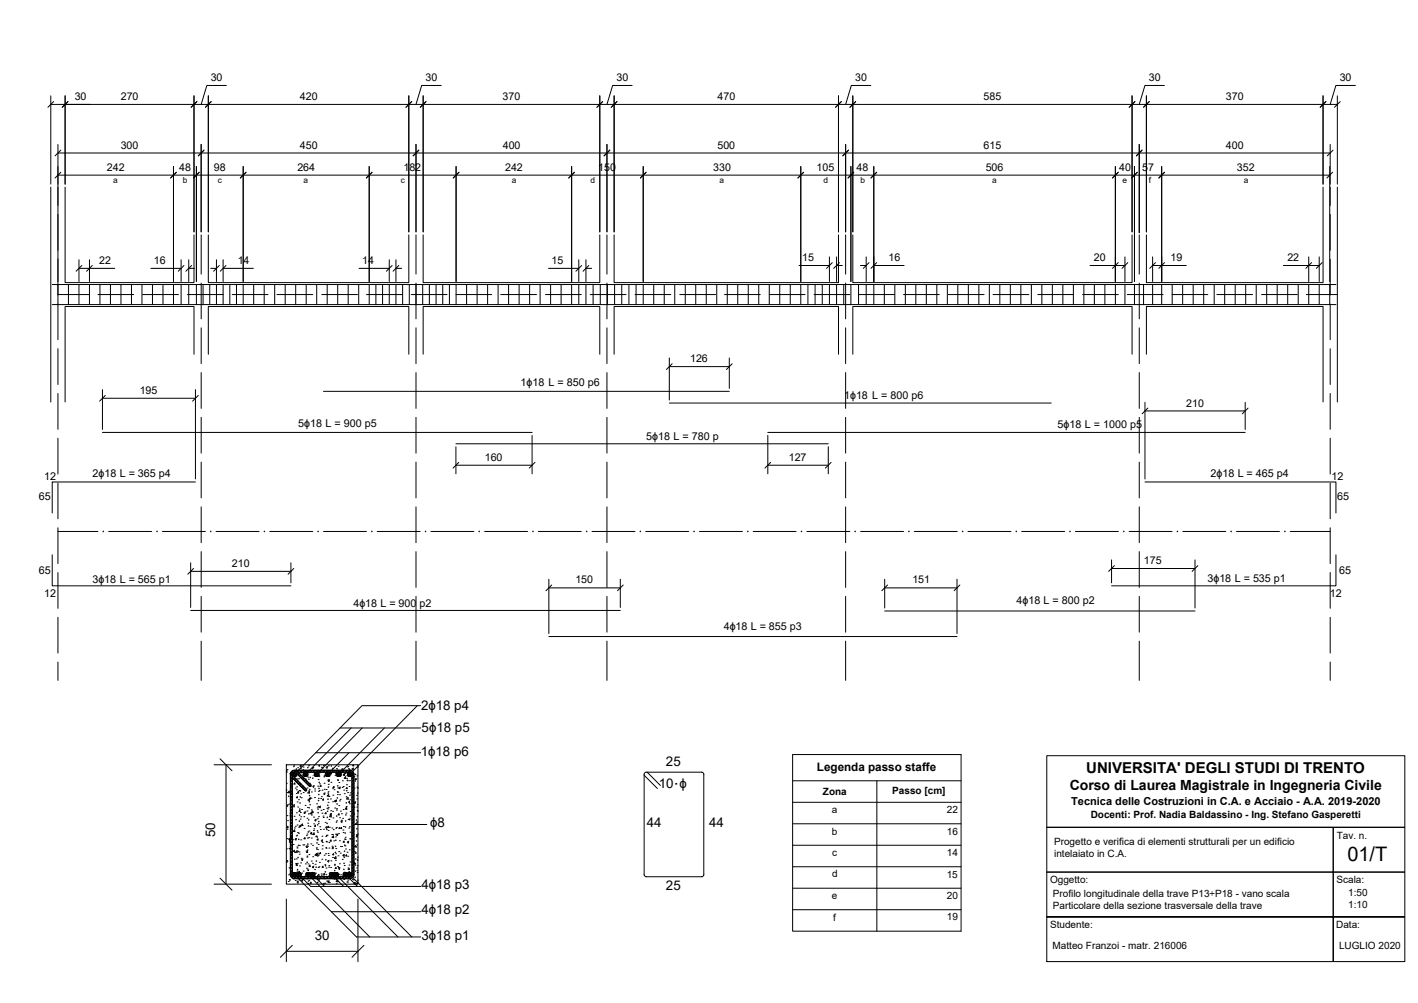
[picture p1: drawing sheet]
<svg xmlns="http://www.w3.org/2000/svg" width="594mm" height="420mm" viewBox="0 0 594 420" stroke-linecap="round" stroke-linejoin="round" font-family="sans-serif">
<defs><g id="words">
<text font-size="8.4" x="564.5" y="360.7">01/T</text>
<text font-size="7.2" x="282.2" y="330.9">·</text>
<text font-size="6.3" x="455.1" y="323.7">UNIVERSITA' DEGLI STUDI DI TRENTO</text>
<text font-size="5.9" x="448.1" y="330.9">Corso di Laurea Magistrale in Ingegneria Civile</text>
<g font-size="5.6">
<text x="176.4" y="297.6">2ɸ18 p4</text>
<text x="176.6" y="306.4">5ɸ18 p5</text>
<text x="176.3" y="316.8">1ɸ18 p6</text>
<text x="279" y="320.8">25</text>
<text x="276" y="330.3">10 ɸ</text>
<text x="180.2" y="346.4">ɸ8</text>
<text x="270.9" y="346.5">44</text>
<text x="297.1" y="346.5">44</text>
<text x="90.1" y="350.6" transform="rotate(-90 90.1 350.6)">50</text>
<text x="176.5" y="372.4">4ɸ18 p3</text>
<text x="279" y="372.6">25</text>
<text x="176.5" y="383">4ɸ18 p2</text>
<text x="131.9" y="393.9">30</text>
<text x="176.6" y="393.6">3ɸ18 p1</text>
</g>
<text font-size="4.9" x="342.3" y="322.8">Legenda passo staffe</text>
<text font-size="4.6" x="448.8" y="337.2">Tecnica delle Costruzioni in C.A. e Acciaio - A.A. 2019-2020</text>
<g font-size="4.5">
<text x="88.3" y="33.9">30</text>
<text x="178.3" y="33.9">30</text>
<text x="258.3" y="33.9">30</text>
<text x="358.3" y="33.9">30</text>
<text x="481.3" y="33.9">30</text>
<text x="561.3" y="33.9">30</text>
<text x="31.3" y="41.9">30</text>
<text x="50.6" y="41.9">270</text>
<text x="125.6" y="41.9">420</text>
<text x="210.6" y="41.9">370</text>
<text x="300.6" y="41.9">470</text>
<text x="412.1" y="41.9">585</text>
<text x="513.6" y="41.9">370</text>
<text x="50.6" y="62.2">300</text>
<text x="125.6" y="62.2">450</text>
<text x="210.6" y="62.2">400</text>
<text x="300.6" y="62.2">500</text>
<text x="412.1" y="62.2">615</text>
<text x="513.6" y="62.2">400</text>
<text x="44.8" y="71.6">242</text>
<text x="75.1" y="71.5">48</text>
<text x="89.6" y="71.5">98</text>
<text x="124.6" y="71.5">264</text>
<text x="169" y="71.5">182</text>
<text x="211.6" y="71.6">242</text>
<text x="250.6" y="71.5">150</text>
<text x="298.8" y="71.5">330</text>
<text x="342.1" y="71.5">105</text>
<text x="358.9" y="71.5">48</text>
<text x="413" y="71.5">506</text>
<text x="468.9" y="71.5">40</text>
<text x="478.5" y="71.5">57</text>
<text x="518.2" y="71.5">352</text>
<text x="41.5" y="110.6">22</text>
<text x="64.5" y="110.6">16</text>
<text x="99.6" y="110.6">14</text>
<text x="151.7" y="110.6">14</text>
<text x="231.1" y="110.6">15</text>
<text x="336.1" y="109.4">15</text>
<text x="372.2" y="109.4">16</text>
<text x="458.3" y="109.4">20</text>
<text x="490.4" y="109.4">19</text>
<text x="539.4" y="109.4">22</text>
<text x="289.1" y="151.7">126</text>
<text x="218.1" y="161.9">1ɸ18 L = 850 p6</text>
<text x="58.5" y="165">195</text>
<text x="353.6" y="167">1ɸ18 L = 800 p6</text>
<text x="497" y="170.3">210</text>
<text x="124.9" y="179.1">5ɸ18 L = 900 p5</text>
<text x="443.1" y="179.4">5ɸ18 L = 1000 p5</text>
<text x="270.7" y="184.2">5ɸ18 L = 780 p</text>
<text x="203.1" y="193">160</text>
<text x="330.5" y="193.1">127</text>
<text x="18.5" y="201.2">12</text>
<text x="38.8" y="199.9">2ɸ18 L = 365 p4</text>
<text x="507.1" y="199.9">2ɸ18 L = 465 p4</text>
<text x="557.8" y="201.2">12</text>
<text x="16.3" y="209.7">65</text>
<text x="560.2" y="209.7">65</text>
<text x="97.2" y="237.5">210</text>
<text x="479.3" y="236.3">175</text>
<text x="16.3" y="240.5">65</text>
<text x="38.7" y="244.1">3ɸ18 L = 565 p1</text>
<text x="241" y="244.4">150</text>
<text x="382.2" y="244.4">151</text>
<text x="505.9" y="243.7">3ɸ18 L = 535 p1</text>
<text x="561.1" y="240.5">65</text>
<text x="18.5" y="250.3">12</text>
<text x="557.2" y="250.3">12</text>
<text x="148" y="254.2">4ɸ18 L = 900 p2</text>
<text x="425.9" y="253">4ɸ18 L = 800 p2</text>
<text x="303.2" y="263.9">4ɸ18 L = 855 p3</text>
</g>
<g font-size="4.2">
<text x="344.8" y="333.1">Zona</text>
<text x="373.8" y="332.7">Passo [cm]</text>
<text x="348.6" y="340.6">a</text>
<text x="396.7" y="340.6">22</text>
<text x="457" y="342.8">Docenti: Prof. Nadia Baldassino - Ing. Stefano Gasperetti</text>
<text x="348.5" y="349.6">b</text>
<text x="396.7" y="349.6">16</text>
<text x="441.6" y="353.8">Progetto e verifica di elementi strutturali per un edificio</text>
<text x="560" y="351.3">Tav. n.</text>
<text x="348.6" y="358.6">c</text>
<text x="396.7" y="358.6">14</text>
<text x="441.7" y="358.9">intelaiato in C.A.</text>
<text x="348.6" y="367.6">d</text>
<text x="396.6" y="367.6">15</text>
<text x="439.9" y="370.1">Oggetto:</text>
<text x="559.9" y="370.1">Scala:</text>
<text x="348.6" y="376.6">e</text>
<text x="396.7" y="376.6">20</text>
<text x="441.1" y="375.6">Profilo longitudinale della trave P13÷P18 - vano scala</text>
<text x="564.8" y="375.3">1:50</text>
<text x="441.1" y="380.6">Particolare della sezione trasversale della trave</text>
<text x="564.8" y="380.3">1:10</text>
<text x="349" y="385.6">f</text>
<text x="396.7" y="385.6">19</text>
<text x="439.9" y="388.8">Studente:</text>
<text x="559.8" y="388.8">Data:</text>
<text x="441" y="397.4">Matteo Franzoi - matr. 216006</text>
<text x="561" y="397.4">LUGLIO 2020</text>
</g>
<g font-size="3.5">
<text x="47.4" y="76.6">a</text>
<text x="76.6" y="76.6">b</text>
<text x="91.3" y="76.6">c</text>
<text x="127.2" y="76.6">a</text>
<text x="167.9" y="76.6">c</text>
<text x="214.5" y="76.6">a</text>
<text x="247.4" y="76.6">d</text>
<text x="301.5" y="76.6">a</text>
<text x="345" y="76.6">d</text>
<text x="360.5" y="76.6">b</text>
<text x="415.6" y="76.6">a</text>
<text x="470.2" y="76.6">e</text>
<text x="481.3" y="76.6">f</text>
<text x="521.1" y="76.6">a</text>
</g>
</g></defs>
<!-- layer: cls -->
<g fill="none" stroke="#000" stroke-width=".42">
<path d="M21.3 78.4v90M27.3 78.4v40h54v-20M554.3 78.4v40h-74v-20M560.3 78.4v90M87.3 98.4v20h84v-20M177.3 98.4v20h74v-20M257.3 98.4v20h94v-20M357.3 98.4v20h117v-20M81.3 148.4v-20h-54v40M87.3 148.4v-20h84v20M177.3 148.4v-20h74v20M257.3 148.4v-20h94v20"/>
<path d="M357.3 148.4v-20h117v20M480.3 148.4v-20h74v40M120 320.4h30v50h-30z"/>
</g>
<!-- layer: proiezioni -->
<g fill="none" stroke="#000" stroke-width=".42">
<path d="M24.3 78.4v7.7M557.3 78.4v7.7M24.3 89.8v15M84.3 98.4v16.4M174.3 98.4v16.4M254.3 98.4v16.4M354.3 98.4v16.4M477.3 98.4v16.4M557.3 89.8v15M24.3 108.6v15M84.3 118.6v15M174.3 118.6v15"/>
<path d="M254.3 118.6v15M354.3 118.6v15M477.3 118.6v15M557.3 108.6v15M24.3 123.4h13M24.3 127.3v15M41 123.4h15M59.8 123.4h15M78.5 123.4h15M84.3 137.3v15M97.3 123.4h15M116 123.4h15"/>
<path d="M134.8 123.4h15M153.5 123.4h15M172.3 123.4h15M174.3 137.3v15M191 123.4h15M209.8 123.4h15M228.5 123.4h15M247.3 123.4h15M254.3 137.3v15M266 123.4h15M284.8 123.4h15M303.5 123.4h15"/>
<path d="M322.3 123.4h15M341 123.4h15M354.3 137.3v15M359.8 123.4h15M378.5 123.4h15M397.3 123.4h15M416 123.4h15M434.8 123.4h15M453.5 123.4h15M472.3 123.4h15M477.3 137.3v15M491 123.4h15"/>
<path d="M509.8 123.4h15M528.5 123.4h15M547.3 123.4h13M557.3 127.3v15M24.3 146.1v15M84.3 156.1v15M174.3 156.1v15M254.3 156.1v15M354.3 156.1v15M477.3 156.1v15M557.3 146.1v15M24.3 164.8v15"/>
<path d="M84.3 174.8v15M174.3 174.8v15M254.3 174.8v15M354.3 174.8v15M477.3 174.8v15M557.3 164.8v15M24.3 183.6v15M84.3 193.6v15M174.3 193.6v15M254.3 193.6v15M354.3 193.6v15M477.3 193.6v15"/>
<path d="M557.3 183.6v15M24.3 202.3v15M84.3 212.3v15M174.3 212.3v15M254.3 212.3v15M354.3 212.3v15M477.3 212.3v15M557.3 202.3v15M24.3 221.1v15M24.3 239.8v15M24.3 222.6h16.7M45.5 222.6h18"/>
<path d="M68 222.6h18M84.3 231.1v15M90.5 222.6h18M113 222.6h18M135.5 222.6h18M158 222.6h18M174.3 231.1v15M180.5 222.6h18M203 222.6h18M225.5 222.6h18M248 222.6h18M254.3 231.1v15"/>
<path d="M270.5 222.6h18M293 222.6h18M315.5 222.6h18M338 222.6h18M354.3 231.1v15M360.5 222.6h18M383 222.6h18M405.5 222.6h18M428 222.6h18M450.5 222.6h18M473 222.6h18M477.3 231.1v15"/>
<path d="M495.5 222.6h18M518 222.6h18M540.5 222.6h16.8M557.3 221.1v15M557.3 239.8v15M24.3 258.6v15M84.3 249.8v15M174.3 249.8v15M254.3 249.8v15M354.3 249.8v15M477.3 249.8v15M557.3 258.6v15"/>
<path d="M24.3 277.3v7.7M84.3 268.6v16.4M174.3 268.6v16.4M254.3 268.6v16.4M354.3 268.6v16.4M477.3 268.6v16.4M557.3 277.3v7.7"/>
</g>
<g fill="#000" stroke="#000" stroke-width=".42">
<circle cx="43.3" cy="222.6" r=".12"/>
<circle cx="65.8" cy="222.6" r=".12"/>
<circle cx="88.3" cy="222.6" r=".12"/>
<circle cx="110.8" cy="222.6" r=".12"/>
<circle cx="133.3" cy="222.6" r=".12"/>
<circle cx="155.8" cy="222.6" r=".12"/>
<circle cx="178.3" cy="222.6" r=".12"/>
<circle cx="200.8" cy="222.6" r=".12"/>
<circle cx="223.3" cy="222.6" r=".12"/>
<circle cx="245.8" cy="222.6" r=".12"/>
<circle cx="268.3" cy="222.6" r=".12"/>
<circle cx="290.8" cy="222.6" r=".12"/>
<circle cx="313.3" cy="222.6" r=".12"/>
<circle cx="335.8" cy="222.6" r=".12"/>
<circle cx="358.3" cy="222.6" r=".12"/>
<circle cx="380.8" cy="222.6" r=".12"/>
<circle cx="403.3" cy="222.6" r=".12"/>
<circle cx="425.8" cy="222.6" r=".12"/>
<circle cx="448.3" cy="222.6" r=".12"/>
<circle cx="470.8" cy="222.6" r=".12"/>
<circle cx="493.3" cy="222.6" r=".12"/>
<circle cx="515.8" cy="222.6" r=".12"/>
<circle cx="538.3" cy="222.6" r=".12"/>
</g>
<!-- layer: armatura flessione -->
<g fill="none" stroke="#000" stroke-width=".42">
<path d="M21.9 119.2h537.8M21.9 127.6h537.8M135.5 163.9h170M280.4 168.8h160M42.9 181.1h180M191 185.9h156M321.7 181.1h200M81.9 201.9h-60v13M479.7 201.9h80v13M21.9 232.4v13h100M559.7 232.4v13h-94M79.9 255.7h180"/>
<path d="M370.6 255.9h130.1M229.9 266.6h171"/>
<circle cx="123.4" cy="324.4" r=".9"/>
<circle cx="128" cy="324.4" r=".9"/>
<circle cx="132.6" cy="324.4" r=".9"/>
<circle cx="137.3" cy="324.4" r=".9"/>
<circle cx="141.9" cy="324.4" r=".9"/>
<circle cx="146.6" cy="324.4" r=".9"/>
<circle cx="123.4" cy="366.4" r=".9"/>
<circle cx="125.2" cy="366.4" r=".9"/>
<circle cx="129.2" cy="366.4" r=".9"/>
<circle cx="131" cy="366.4" r=".9"/>
<circle cx="139" cy="366.4" r=".9"/>
<circle cx="140.8" cy="366.4" r=".9"/>
<circle cx="144.8" cy="366.4" r=".9"/>
<circle cx="146.6" cy="366.4" r=".9"/>
</g>
<!-- layer: quote -->
<g fill="none" stroke="#000" stroke-width=".42">
<path d="M94.8 35.8h-8.1l-2.4 7.9M184.8 35.8h-8.1l-2.4 7.9M264.8 35.8h-8.1l-2.4 7.9M364.8 35.8h-8.1l-2.4 7.9M487.8 35.8h-8.1l-2.4 7.9M567.8 35.8h-8.1l-2.4 7.9M21.3 43.7h16.6M21.3 40.1v37M22.5 42.5l-2.4 2.4M27.3 40.1v37M27.3 43.7h533M28.5 42.5l-2.4 2.4"/>
<path d="M81.3 40.1v57M82.5 42.5l-2.4 2.4M87.3 40.1v57M88.5 42.5l-2.4 2.4M171.3 40.1v57M172.5 42.5l-2.4 2.4M177.3 40.1v57M178.5 42.5l-2.4 2.4M251.3 40.1v57M252.5 42.5l-2.4 2.4M257.3 40.1v57M258.5 42.5l-2.4 2.4"/>
<path d="M351.3 40.1v57M352.5 42.5l-2.4 2.4M357.3 40.1v57M358.5 42.5l-2.4 2.4M474.3 40.1v57M475.5 42.5l-2.4 2.4M480.3 40.1v57M481.5 42.5l-2.4 2.4M554.3 40.1v37M555.5 42.5l-2.4 2.4M560.3 40.1v37M561.5 42.5l-2.4 2.4"/>
<path d="M24.3 60.5v16.6M24.3 64.1h533M25.5 62.9l-2.4 2.4M84.3 60.5v36.6M85.5 62.9l-2.4 2.4M174.3 60.5v36.6M175.5 62.9l-2.4 2.4M254.3 60.5v36.6M255.5 62.9l-2.4 2.4M354.3 60.5v36.6M355.5 62.9l-2.4 2.4M477.3 60.5v37"/>
<path d="M478.5 62.9l-2.4 2.4M557.3 60.5v16.6M558.5 62.9l-2.4 2.4M280.4 150v17.6M280.4 153.6h25.1M281.6 152.4l-2.4 2.4M305.5 150v12.7M306.7 152.4l-2.4 2.4M42.9 163.2v16.7M42.9 166.8h39M44.1 165.6l-2.4 2.4M81.9 163.2v37.4"/>
<path d="M83.1 165.6l-2.4 2.4M479.7 168.6v32M479.7 172.1h42M480.9 171l-2.4 2.3M521.7 168.6v11.3M522.9 171l-2.4 2.3M191 194.9h31.9M191 187.2v11.3M192.2 193.7l-2.4 2.4M222.9 182.4v16.1M224.1 193.7l-2.4 2.4M321.7 182.4v16.1"/>
<path d="M321.7 194.9h25.3M322.9 193.7l-2.4 2.4M347 187.2v11.3M348.2 193.7l-2.4 2.4M79.9 235.7v18.8M79.9 239.3h42M81.1 238.1l-2.4 2.4M121.9 235.7v8.5M123.1 238.1l-2.4 2.4M465.7 234.5v9.7M465.7 238.1h35M466.9 237l-2.4 2.3"/>
<path d="M500.7 234.5v20.2M501.8 237l-2.4 2.3M229.9 246.3h30M229.9 242.7v22.7M231.1 245.1l-2.4 2.4M259.9 242.7v11.8M261.1 245.1l-2.4 2.4M370.6 242.7v12M370.6 246.3h30.3M371.8 245.1l-2.4 2.4M400.9 242.7v22.7M402.1 245.1l-2.4 2.4"/>
<path d="M92.2 317.9l5 5M89.7 320.4h24M94.7 320.4v50M89.7 370.4h24M92.2 367.9l5 5M120 376.6v26.2M150 376.6v26.2M120 398.5h30M122.5 396l-5 5M152.5 396l-5 5"/>
</g>
<!-- layer: armatura taglio -->
<g fill="none" stroke="#000" stroke-width=".42">
<path d="M24.3 119.2v8.4M28.7 119.2v8.4M33.1 119.2v8.4M37.5 119.2v8.4M41.9 119.2v8.4M46.3 119.2v8.4M50.7 119.2v8.4M55.1 119.2v8.4M59.5 119.2v8.4M63.9 119.2v8.4M68.3 119.2v8.4M72.7 119.2v8.4"/>
<path d="M75.9 119.2v8.4M79.1 119.2v8.4M82.3 119.2v8.4M85.1 119.2v8.4M87.9 119.2v8.4M90.7 119.2v8.4M93.5 119.2v8.4M96.3 119.2v8.4M99.1 119.2v8.4M101.9 119.2v8.4M106.3 119.2v8.4M110.7 119.2v8.4"/>
<path d="M115.1 119.2v8.4M119.5 119.2v8.4M123.9 119.2v8.4M128.3 119.2v8.4M132.7 119.2v8.4M137.1 119.2v8.4M141.5 119.2v8.4M145.9 119.2v8.4M150.3 119.2v8.4M154.7 119.2v8.4M157.5 119.2v8.4M160.3 119.2v8.4"/>
<path d="M163.1 119.2v8.4M165.9 119.2v8.4M168.7 119.2v8.4M171.5 119.2v8.4M174.3 119.2v8.4M177.1 119.2v8.4M179.9 119.2v8.4M182.7 119.2v8.4M185.5 119.2v8.4M188.3 119.2v8.4M191.1 119.2v8.4M195.5 119.2v8.4"/>
<path d="M199.9 119.2v8.4M204.3 119.2v8.4M208.7 119.2v8.4M213.1 119.2v8.4M217.5 119.2v8.4M221.9 119.2v8.4M226.3 119.2v8.4M230.7 119.2v8.4M235.1 119.2v8.4M239.5 119.2v8.4M242.5 119.2v8.4M245.5 119.2v8.4"/>
<path d="M248.5 119.2v8.4M251.5 119.2v8.4M254.5 119.2v8.4M257.5 119.2v8.4M260.5 119.2v8.4M263.5 119.2v8.4M266.5 119.2v8.4M269.5 119.2v8.4M273.9 119.2v8.4M278.3 119.2v8.4M282.7 119.2v8.4M287.1 119.2v8.4"/>
<path d="M291.5 119.2v8.4M295.9 119.2v8.4M300.3 119.2v8.4M304.7 119.2v8.4M309.1 119.2v8.4M313.5 119.2v8.4M317.9 119.2v8.4M322.3 119.2v8.4M326.7 119.2v8.4M331.1 119.2v8.4M335.5 119.2v8.4M338.5 119.2v8.4"/>
<path d="M341.5 119.2v8.4M344.5 119.2v8.4M347.5 119.2v8.4M350.5 119.2v8.4M353.5 119.2v8.4M356.5 119.2v8.4M359.7 119.2v8.4M362.9 119.2v8.4M366.1 119.2v8.4M370.5 119.2v8.4M374.9 119.2v8.4M379.3 119.2v8.4"/>
<path d="M383.7 119.2v8.4M388.1 119.2v8.4M392.5 119.2v8.4M396.9 119.2v8.4M401.3 119.2v8.4M405.7 119.2v8.4M410.1 119.2v8.4M414.5 119.2v8.4M418.9 119.2v8.4M423.3 119.2v8.4M427.7 119.2v8.4M432.1 119.2v8.4"/>
<path d="M436.5 119.2v8.4M440.9 119.2v8.4M445.3 119.2v8.4M449.7 119.2v8.4M454.1 119.2v8.4M458.5 119.2v8.4M462.9 119.2v8.4M467.3 119.2v8.4M471.3 119.2v8.4M475.3 119.2v8.4M479.1 119.2v8.4M482.9 119.2v8.4"/>
<path d="M486.7 119.2v8.4M491.1 119.2v8.4M495.5 119.2v8.4M499.9 119.2v8.4M504.3 119.2v8.4M508.7 119.2v8.4M513.1 119.2v8.4M517.5 119.2v8.4M521.9 119.2v8.4M526.3 119.2v8.4M530.7 119.2v8.4M535.1 119.2v8.4"/>
<path d="M539.5 119.2v8.4M543.9 119.2v8.4M548.3 119.2v8.4M552.7 119.2v8.4M557.1 119.2v8.4M122.2 323.2l1.2-.5h23.2l.8 .2 .6 .6 .3 .9v42l-.3 .8-.6 .6-.8 .3h-23.2l-.9-.3-.6-.6-.2-.8v-42zM122.5 324.7l5.9 6v.5h-.6l-5.3-5.3zM122.5 324.7l5.9 6M122.7 323.7l.7-.2h23.2l.8 .5 .1 42.4-.6 .8-23.5 .1-.9-.6v-42.3zM123.7 323.5h1.2l5.3 5.3v.6h-.5zM124.9 323.5l5.3 5.3M269.9 324.7l5.5 5.6"/>
<path d="M270.1 323.7l.7-.2h23.2l.8 .5 .1 42.4-.6 .8-23.5 .1-.9-.6v-42.3zM271.1 323.5l5.6 5.5"/>
</g>
<!-- layer: quote staffe -->
<g fill="none" stroke="#000" stroke-width=".42">
<path d="M24.3 69.8v48.1M24.3 73.4h532.8M25.5 72.2l-2.4 2.4M72.7 69.8v48.1M73.9 72.2l-2.4 2.4M82.3 69.8v48.1M83.5 72.2l-2.4 2.4M101.9 69.8v48.1M103.1 72.2l-2.4 2.4M154.7 69.8v48.1M155.9 72.2l-2.4 2.4M191.1 69.8v48.1"/>
<path d="M192.3 72.2l-2.4 2.4M239.5 69.8v48.1M240.7 72.2l-2.4 2.4M269.5 69.8v48.1M270.7 72.2l-2.4 2.4M335.5 69.8v48.1M336.7 72.2l-2.4 2.4M356.5 69.8v48.1M357.7 72.2l-2.4 2.4M366.1 69.8v48.1M367.3 72.2l-2.4 2.4M467.3 69.8v48.1"/>
<path d="M468.5 72.2l-2.4 2.4M475.3 69.8v48.1M476.5 72.2l-2.4 2.4M486.7 69.8v48.1M487.9 72.2l-2.4 2.4M557.1 69.8v48.1M558.3 72.2l-2.4 2.4M33.1 112.4h15M33.1 108.8v9.1M34.3 111.2l-2.4 2.4M37.5 108.8v9.1M38.7 111.2l-2.4 2.4"/>
<path d="M63.2 112.4h12.7M75.9 108.8v9.1M77.1 111.2l-2.4 2.4M79.1 108.8v9.1M79.1 112.4h2.4M80.3 111.2l-2.4 2.4M88.3 112.4h2.4M90.7 108.8v9.1M91.9 111.2l-2.4 2.4M93.5 112.4h12.6M93.5 108.8v9.1M94.7 111.2l-2.4 2.4"/>
<path d="M150.4 112.4h12.7M163.1 108.8v9.1M164.3 111.2l-2.4 2.4M165.9 112.4h2.4M165.9 108.8v9.1M167.1 111.2l-2.4 2.4M229.8 112.4h12.7M242.5 108.8v9.1M243.7 111.2l-2.4 2.4M245.5 112.4h2.4M245.5 108.8v9.1M246.7 111.2l-2.4 2.4"/>
<path d="M334.8 111.2h12.7M347.5 107.6v10.3M348.7 110l-2.4 2.4M350.5 107.6v10.3M350.5 111.2h2.4M351.7 110l-2.4 2.4M360.5 111.2h2.4M362.9 107.6v10.3M364.1 110l-2.4 2.4M366.1 111.2h12.7M367.3 110l-2.4 2.4M456.7 111.2h14.6"/>
<path d="M468.5 110l-2.4 2.4M471.3 107.6v10.3M472.5 110l-2.4 2.4M482.9 111.2h14.1M482.9 107.6v10.3M484.1 110l-2.4 2.4M487.9 110l-2.4 2.4M537.7 111.2h15M548.3 107.6v10.3M549.5 110l-2.4 2.4M552.7 107.6v10.3M553.9 110l-2.4 2.4"/>
</g>
<!-- layer: retini -->
<g fill="none" stroke="#000" stroke-width=".42">
<path d="M120 322.9l.1-.2 .1 .7h-.2M120.2 332h.1M120.3 322.4h.1M120.6 337.3l-.1 .5-.4-.3M120.7 337.1l-.5 .2M120.9 331.9h.1M121 336.9h.1M121.2 331.4v.7l-.6-.1zM121.5 324.1h.2M122.1 335.4h.1M122.1 334h.1M122.2 323.2l1.2-.5h23.2l.8 .2 .6 .6 .3 .9v42l-.3 .8-.6 .6-.8 .3h-23.2l-.9-.3-.6-.6-.2-.8v-42z"/>
<path d="M122.2 332.6h.1M122.3 338.9h.1M122.4 323.5l-.2 .1M122.4 339l.1 .7-.7-.1zM122.5 324.4v42.3l.9 .6h23.2M122.5 326.6l-.8 .8M122.5 330.7l-.8 .8M122.5 334.7l-.8 .8M122.5 336.1l-.8 .8M122.5 327.1l-.8 .8M122.5 328.4l-.8 .8M122.5 329.8l-.8 .8"/>
<path d="M122.5 331.1l-.8 .8M122.5 332.5l-.8 .8M122.5 333.8l-.8 .8M122.5 328l-.8 .8M122.5 329.3l-.8 .8M122.5 332l-.8 .8M122.5 333.4l-.8 .8M122.5 337.4l-.8 .8M122.5 338.8l-.8 .8M122.5 324.4l-.8 .8M122.5 335.2l-.8 .8M122.5 336.5l-.8 .8"/>
<path d="M122.5 337.9l-.8 .8M122.5 339.2l-.8 .8M122.7 322.8l-1.2 1.3M122.7 325l-1 1.1M122.9 321.2h.1M123 325.2l-1.3 1.3M123 338h.1M123.3 337.3l-.2 .5-.3-.3M123.4 323.5h23.2l.8 .5 .1 42.4-.3 .6-.6 .3M123.4 323.5l-.7 .2-.2 .7M123.4 337.1l-.5 .2M123.4 325.7l-.6 .6"/>
<path d="M123.5 328l.1 .5-.5-.1zM123.6 325.9l-.5 .6M123.7 330.1h.1M123.7 322.7l-2 2M124.1 326.4l-.6 .5M124.1 332.4h.1M124.2 330.8h.1M124.2 322.7l-.8 .8M124.2 329.6h.1M124.3 326.6l-.6 .6M124.5 335.9h.1M124.5 326.3h.1"/>
<path d="M124.6 333.7v.5l-.4-.1zM124.6 332l.4 .2M124.7 321.6h.1M124.7 338.1h.1M124.8 327l-.6 .6M125 327.3l-.6 .5M125 335h.1M125.1 322.7l-1.1 1.1M125.1 326.2h.1M125.2 331.8l-.2 .4M125.3 323.9l-.6 .5M125.3 331.5l-.6 .2"/>
<path d="M125.3 331.2h.1M125.4 327.7l-.5 .6M125.5 324.1l-.6 .5M125.5 322.7l-1.3 1.3M125.6 339.4l.1 .5h-.4zM125.7 327.9l-.6 .6M125.9 324.5l-.5 .6M126 332.5h.1M126.1 328.4l-.6 .6M126.1 324.8l-.5 .5M126.2 320.7l-.2 .5-.3-.3M126.2 334.2h.1"/>
<path d="M126.3 320.5l-.5 .2M126.3 328.6l-.5 .6M126.3 339.1h.1M126.4 322.7l-.8 .8M126.6 325.2l-.6 .6M126.8 329.1l-.6 .5M126.8 325.4l-.5 .6M126.9 322.7l-.8 .8M127 321.3h.1M127 329.3l-.6 .6M127 326.3h.1M127 332h.1"/>
<path d="M127.1 326l-.3 .1M127.3 325.9l-.6 .5M127.5 329.7l-.6 .6M127.5 326.1l-.6 .6M127.7 330l-.6 .5M127.7 330.3h.1M127.8 322.7l-.8 .8M127.8 337.4h.1M127.9 323.5l.7 .1M127.9 326.5l-.5 .6M128.1 330.4l-.5 .6M128.2 326.8l-.6 .5"/>
<path d="M128.2 322.7l-.8 .8M128.4 330.6l-.6 .6M128.6 339.7h.1M128.6 327.2l-.5 .6M128.6 323.5v.1M128.6 330.1h.1M128.8 338.2h.1M128.8 327.4l-.5 .6M128.9 335.2h.1M128.9 325.5h.1M129.1 322.7l-.8 .8M129.2 320.9h.1"/>
<path d="M129.2 326.4h.1M129.3 327.9l-.6 .6M129.3 331.3h.1M129.5 320.5h.1M129.5 328.1l-.5 .6M129.5 331.5l.1 .8-.6-.2zM129.6 322.7l-.8 .8M129.7 334.8l-.2 .5-.3-.3M129.7 337.1h.1M129.8 334.6l-.5 .2M129.8 334.4h.1M130 328.6l-.6 .5"/>
<path d="M130 334.2l.1 .5-.4-.1zM130.2 328.8l-.6 .6M130.3 334.3h.1M130.4 339.3h.1M130.5 331.8h.1M130.5 322.7l-.8 .8M130.6 339.7h.1M130.9 322.7l-.8 .8M131.1 321.5h.1M131.1 339.9l-.4 .5h.5l-.1-.5M131.6 329.3l-.2 .5-.4-.3M131.7 329.1l-.6 .2"/>
<path d="M131.7 334.1h.1M131.8 330.5h.1M131.8 322.7l-.8 .8M131.8 331.4h.1M132.3 322.7l-.8 .8M132.3 323.6h.1M132.6 336.7h.1M132.9 338.4h.1M133.1 339h.1M133.1 329.3h.1M133.1 323.5l-.1 .1 .5 .1-.1-.2M133.2 322.7l-.8 .8"/>
<path d="M133.3 326.6h.1M133.4 334.4h.1M133.4 324.8h.1M133.4 331.5h.1M133.4 323.8l-.1 .4-.4-.2M133.5 320.6h.1M133.5 323.5l-.5 .2M133.6 322.7l-.8 .8M133.7 331.1h.1M133.8 328.4h.1M134.3 337.9l-.2 .5-.4-.3M134.4 334.5h.1"/>
<path d="M134.4 337.7l-.6 .2M134.4 328.9l-.3 .5h.4l-.1-.5M134.5 339.4h.1M134.5 322.7l-.8 .8M134.6 333.7h.1M134.9 331h.1M135 322.7l-.8 .8M135.1 321.7h.1M135.4 339.1h.1M135.5 334.7l-.4 .4 .5 .1-.1-.5M135.8 328.1h.1M135.9 330.6h.1"/>
<path d="M135.9 322.7l-.8 .8M136.1 324.7l.6-.6 .1 .7M136.1 324.7l.7 .2M136.1 332.4l-.2 .4-.3-.2M136.2 332.1l-.5 .2M136.3 322.7l-.8 .8M136.4 323.7h.1M136.6 330.7h.1M136.9 338.6h.1M137.2 321.4l-.2 .4-.4-.2M137.2 322.7l-.8 .8M137.3 321.1l-.6 .2"/>
<path d="M137.3 326.7h.1M137.3 338.9h.1M137.4 336.1h.1M137.5 331.7h.1M137.5 338.2h.1M137.5 328.6h.1M137.6 320.8h.1M137.7 322.7l-.8 .8M137.7 332.8l-.6 .6 .7 .1-.1-.7M137.8 333.7h.1M137.8 324h.1M138 326.9l-.2 .4-.4-.2"/>
<path d="M138.1 326.6l-.6 .2M138.4 334.7h.1M138.5 339.6h.1M138.6 322.7l-.8 .8M138.6 327.7h.1M138.8 323.7l-.3 .4 .4 .1-.1-.5M139 322.7l-.8 .8M139.2 321.8h.1M139.3 339.9h.1M139.3 330.2h.1M139.3 335.9h.1M139.4 333.1h.1"/>
<path d="M139.9 329.4l-.4 .5h.5l-.1-.5M139.9 322.7l-.8 .8M139.9 330.8h.1M140.1 335.7l.4 .2M140.2 338.5h.1M140.4 322.7l-.8 .8M140.5 323.9h.1M140.7 335.4l-.2 .5M140.8 335.2l-.6 .2M141 322h.1M141 338.8h.1M141 335.6v-.5l-.4 .5h.4"/>
<path d="M141.3 322.7l-.8 .8M141.3 332.9h.1M141.4 326.9h.1M141.5 330.1h.1M141.5 331.8h.1M141.7 321h.1M141.7 322.7l-.8 .8M141.9 337.4h.1M142 327.8h.1M142.2 335.5h.1M142.3 332.9h.1M142.5 334.9h.1"/>
<path d="M142.5 329.9l-.1 .5-.4-.3M142.6 339.8h.1M142.6 322.7l-.8 .8M142.6 329.7l-.5 .2M143.1 322.7l-.9 .8M143.3 322h.1M143.4 329.9h.1M143.5 327.1h.1M143.8 339.1h.1M143.8 329.5h.1M144 322.7l-.9 .8M144 331h.1"/>
<path d="M144.2 326l.7 .1M144.2 332.5h.1M144.4 324.6l-.1-.4-.4 .4h.5M144.4 324.4l-.2 .5-.4-.3M144.4 322.7l-.8 .8M144.5 324.2l-.6 .2M144.5 324.1h.1M144.7 338.7l.4 .3M144.8 325.4l-.6 .6M144.8 325.4l.1 .7M145 337.9h.1M145.1 338.9h.1"/>
<path d="M145.2 334.7l.6-.6 .1 .7M145.2 338.5l-.1 .5M145.2 334.7l.7 .1M145.3 322.7l-.8 .8M145.3 338.3l-.5 .2M145.4 326.8h.1M145.4 329.9l.1 .5-.5-.1zM145.4 321.2h.1M145.5 324.1h.1M145.5 327.1h.1M145.6 332h.1M145.7 321.2h.1"/>
<path d="M145.8 322.7l-.9 .8M146.1 336.1l.3-.5 .1 .5h-.4M146.2 329.5h.1M146.4 336.7h.1M146.4 327h.1M146.5 333.2l.2 .1M146.6 335h.1M146.6 322.7l-.8 .8M146.7 339.9h.1M146.7 332.1h.1M146.7 332.9l-.1 .1M147 322.7l-.7 .8"/>
<path d="M147.3 322.2h.1M147.6 322.2l.3 .2M147.6 323l-.5 .6M147.8 323.3l-.5 .5M148.1 320.4l.1 .4h-.4zM148.1 322l-.1 .4M148.2 323.8l-.7 .7M148.2 321.7l-.5 .2M148.3 325.1l-.8 .8M148.3 326.4l-.8 .8M148.3 327.8l-.8 .8M148.3 329.1l-.8 .8"/>
<path d="M148.3 330.5l-.8 .8M148.3 331.8l-.8 .8M148.3 333.2l-.8 .8M148.3 334.5l-.8 .8M148.3 335.9l-.8 .8M148.3 337.2l-.8 .8M148.3 338.6l-.8 .8M148.3 339.9l-.8 .8M148.3 324.2l-.8 .8M148.3 325.5l-.8 .8M148.3 326.9l-.8 .8M148.3 328.2l-.8 .8"/>
<path d="M148.3 329.6l-.8 .8M148.3 330.9l-.8 .8M148.3 332.3l-.8 .8M148.3 333.6l-.8 .8M148.3 335l-.8 .8M148.3 336.3l-.8 .8M148.3 337.7l-.8 .8M148.3 339l-.8 .8M148.3 325.2h.1M148.4 330.1h.1M148.4 336.3l.4 .2M148.9 336.1l-.1 .4"/>
<path d="M149 335.8l-.5 .2M149.2 326.1l.1 .4h-.5zM149.3 333.1h.1M149.5 338.1h.1M149.5 334.7h.1M149.5 325h.1M149.8 339.8h.1M149.8 321.3h.1M149.8 330.1h.1M149.8 320.5h.1M150 332.1v.2M120 355.6h.1"/>
<path d="M120.2 351.3h.1M120.2 341.7h.1M120.5 343.8h.1M120.6 346.1l.1 .5h-.5zM121.3 352.3h.4M121.5 351.4l-.2 .5-.4-.3M121.5 351.7h.1M121.6 351.2l-.6 .2M121.7 351.9h.1M121.7 351.9l-.4 .4M121.7 340.6v.1M121.7 349.1h.1"/>
<path d="M121.7 345.8h.1M121.8 346.4h.1M121.9 356.9l.5-.2-.7 .8M122.3 350.4l.1 .5h-.5zM122.3 356.9l-.2 .5-.4-.3M122.5 340.1l-.8 .8M122.5 341.5l-.8 .8M122.5 342.8l-.8 .8M122.5 344.2l-.8 .8M122.5 345.5l-.8 .8M122.5 346.9l-.8 .8M122.5 348.2l-.8 .8"/>
<path d="M122.5 349.5l-.8 .9M122.5 350.9l-.8 .8M122.5 352.2l-.8 .8M122.5 353.6l-.8 .8M122.5 354.9l-.8 .8M122.5 356.3l-.8 .8M122.5 357.6l-.8 .8M122.5 359l-.8 .8M122.5 340.6l-.8 .8M122.5 341.9l-.8 .8M122.5 343.3l-.8 .8M122.5 344.6l-.8 .8"/>
<path d="M122.5 346l-.8 .8M122.5 347.3l-.8 .8M122.5 348.6l-.8 .9M122.5 350l-.8 .8M122.5 351.3l-.8 .8M122.5 352.7l-.8 .8M122.5 354l-.8 .8M122.5 355.4l-.8 .8M122.5 358.1l-.8 .8M122.5 359.4l-.8 .8M122.6 351.8h.1M122.8 353.8h.1"/>
<path d="M123.2 341.9h.1M123.3 359.9h.1M123.3 356.2l-.3 .4h.4l-.1-.4M123.3 346.9h.1M123.4 357.1h.1M123.4 347.6l-.6 .7 .7 .1v-.8M123.7 346.1h.1M123.8 343.4h.1M123.9 356.9l.5-.6 .1 .7h-.6M124.1 359.8h.1M124.1 350.1h.1M124.1 351.4l-.1 .5-.4-.3"/>
<path d="M124.2 340.5h.1M124.2 351.2l-.5 .2M124.3 349.9h.1M124.4 354.8h.1M124.4 355.3h.1M124.5 345.6h.1M124.6 348.8h.1M125.3 356.9h.1M125.4 357.8h.1M125.4 354.1h.1M125.5 346.1l.3 .3M125.7 343.1h.1"/>
<path d="M125.8 346h.1M125.8 340.4h.1M126 351.8h.1M126 342.2h.1M126 345.9l-.1 .5M126.1 345.7l-.5 .2M126.2 359.5h.1M126.6 345.8h.1M126.7 345.2l.1 .5-.5-.1zM126.9 353.9h.1M126.9 359.8l-.5 .2M127.3 342.1h.1"/>
<path d="M127.3 353.9h.1M127.4 351.3l.3-.4 .1 .5h-.4M127.4 347h.1M127.4 351.1h.1M127.7 340.1h.1M127.9 340.4l-.2 .4-.4-.2M128 340.1l-.6 .2M128.2 354.7l.3 .2M128.2 356.5h.1M128.4 350.1h.1M128.5 355h.1M128.6 359h.1"/>
<path d="M128.6 349.4h.1M128.6 342.8h.1M128.7 354.5l-.1 .4M128.8 356.6l-.4 .5h.5l-.1-.5M128.8 354.2l-.5 .2M128.9 354.5h.1M128.9 344.8h.1M129.3 350.9h.1M129.4 358h.1M129.4 348.1h.1M129.9 346.2h.1M130.2 353.5h.1"/>
<path d="M130.4 351.1h.1M130.4 341.4h.1M130.6 340.2l-.6 .6 .6 .2v-.8M130.6 349l-.2 .4-.4-.2M130.6 348.7l-.5 .2M130.9 354.1h.1M131 349.5l.6-.6 .1 .7-.7-.1M131 358.9h.1M131.3 347.9h.1M131.3 342.3h.1M131.4 345.1h.1M131.5 347.2h.1"/>
<path d="M132.1 345.7l-.3 .4h.4l-.1-.4M132.2 350.5h.1M132.4 350.2h.1M132.4 343.4l-.2 .5-.3-.3M132.5 343.2l-.5 .2M132.5 355.1h.1M132.6 357.6l.1 .7-.7-.1zM132.9 358.6h.1M133 358.3h.1M133 355.9h.1M133 348.6h.1M133.3 357.6l-.2 .4-.4-.2"/>
<path d="M133.3 351.9l-.1-.5-.4 .4 .5 .1M133.3 353.7h.1M133.3 344.9h.1M133.3 344.1h.1M133.3 357.3l-.5 .2M133.4 342.1h.1M133.5 358.2h.1M133.9 346.4h.1M134.2 347.5h.1M134.3 357.6v-.5l-.4 .4 .4 .1M134.8 359.9h.1M134.9 350.3h.1"/>
<path d="M134.9 340.6h.1M134.9 355.6h.1M135 354.3h.1M135 352.9h.1M135.1 352l-.2 .5-.3-.3M135.2 351.8l-.5 .2M135.3 341.9h.1M135.4 342.5h.1M135.5 347.4h.1M135.8 358.3h.1M136.2 344.5h.1M136.5 350.4h.1"/>
<path d="M136.6 355.3h.1M136.6 340.9l-.4-.1 .3-.4 .1 .5M136.9 352.6h.1M137 346.5l-.2 .5-.4-.3M137 349.9h.1M137.1 346.3l-.6 .2M137.5 357.5h.1M137.5 347.9h.1M137.6 358.3h.1M137.7 346.6l-.1-.5-.4 .5h.5M137.8 353h.1M137.8 343.3h.1"/>
<path d="M137.8 355.3h.1M138 346.5h.1M138.2 341.5h.1M138.3 341.2l.3 .2M138.7 351.9l-.4 .4 .5 .1-.2-.5M138.7 341.5l-.6 .6M138.7 341.5l.1 .7-.7-.1M138.8 341l-.1 .4M138.9 340.7l-.5 .2M138.9 349.6h.1M139 346.9h.1M139.1 354.5h.1"/>
<path d="M139.3 359.2h.1M139.3 349.5h.1M139.5 342.6h.1M139.6 347.5h.1M139.7 355.1l-.2 .5-.4-.3M139.7 350.2l.1 .7-.7-.1zM139.7 357.6l.1 .5-.5-.1zM139.7 354.8l-.5 .3M139.8 352.2h.1M140.6 350.6h.1M140.6 357.6h.1M140.7 355.5h.1"/>
<path d="M140.7 358.8l.1 .8-.7-.1 .6-.7M140.9 346.6h.1M141 349.8l.3 .2M141 343.9h.1M141.5 349.6l-.1 .4M141.6 349.3l-.5 .2M141.6 358.5h.1M141.8 349.2h.1M141.9 356.7h.1M141.9 347.1h.1M142 340.9l.1 .5-.5-.1zM142.1 346.7h.1"/>
<path d="M142.2 352.2h.1M142.2 342.6h.1M142.5 357.4h.1M142.6 354.6h.1M142.7 347l.4-.4v.5h-.4M142.9 343.6h.1M143 340.9h.1M143.1 354.6h.1M143.4 344l-.2 .5-.4-.3M143.5 343.8l-.6 .2M143.6 342.8h.1M143.7 347.7h.1"/>
<path d="M143.7 358.4h.1M143.7 348.8h.1M143.8 346.2h.1M144.1 352.3l.1 .5h-.4zM144.2 358.2l-.2 .4-.3-.2M144.3 357.9l-.5 .2M144.5 354.4h.1M144.6 350.7h.1M144.6 351.6h.1M144.7 355.7h.1M144.9 340.6h.1M145.2 358.1l.1 .5-.5-.1z"/>
<path d="M145.4 357h.1M145.7 358.7h.1M145.8 343.2h.1M146.1 352.6l-.2 .5-.4-.3M146.1 346.9h.1M146.2 352.4l-.6 .2M146.3 356h.1M146.4 346.3h.1M146.5 351.4h.1M146.6 348.6h.1M146.7 351.4h.1M146.7 341.8h.1"/>
<path d="M146.7 342.8l-.5 .6 .5 .1M148.3 341.3l-.8 .8M148.3 342.6l-.8 .8M148.3 344l-.8 .8M148.3 345.3l-.8 .8M148.3 346.6l-.8 .9M148.3 348l-.8 .8M148.3 349.3l-.8 .8M148.3 350.7l-.8 .8M148.3 352l-.8 .8M148.3 353.4l-.8 .8M148.3 354.7l-.8 .8"/>
<path d="M148.3 356.1l-.8 .8M148.3 357.4l-.8 .8M148.3 358.8l-.8 .8M148.3 340.4l-.8 .8M148.3 341.7l-.8 .8M148.3 343.1l-.8 .8M148.3 344.4l-.8 .8M148.3 345.7l-.8 .9M148.3 347.1l-.8 .8M148.3 348.4l-.8 .9M148.3 349.8l-.8 .8M148.3 351.1l-.8 .8"/>
<path d="M148.3 352.5l-.8 .8M148.3 353.8l-.8 .8M148.3 355.2l-.8 .8M148.3 356.5l-.8 .8M148.3 357.9l-.8 .8M148.3 359.2l-.8 .8M148.5 356.8h.1M148.9 345h.1M149 354.2l.1 .5h-.5zM149.2 350.4l.4 .3M149.5 354h.1M149.5 344.3h.1"/>
<path d="M149.8 359.1h.1M149.8 349.4h.1M149.8 350.2l-.2 .5M149.9 350l-.6 .2M120.1 360.5h.1M120.2 361h.1M120.8 369.2h.1M120.9 366.5h.1M121.1 363.5h.1M121.2 368.4h.1M122.2 365.5h.1M122.4 365.6h.1"/>
<path d="M122.5 360.3l-.8 .8M122.5 361.7l-.8 .8M122.5 363l-.8 .8M122.5 364.4l-.8 .8M122.5 365.7l-.8 .8M122.5 360.8l-.8 .8M122.5 362.1l-.8 .8M122.5 363.5l-.8 .8M122.5 364.8l-.8 .8M122.5 366.2l-.8 .7M122.6 366.9l-.5 .6M122.8 368.2h.1"/>
<path d="M122.9 367.1l-.6 .6M123.6 367.3l-.7 .7M123.7 368.9h.1M123.9 361.7h.1M124 367.3l-.8 .8M124.2 362.5h.1M124.4 361.9l-.4 .4 .5 .1-.1-.5M124.4 364.9h.1M124.6 369.9h.1M124.8 369.1l.1 .4h-.4zM124.9 367.3l-.8 .8M125 365.5l-.2 .5-.4-.3"/>
<path d="M125.1 365.3l-.5 .2M125.3 368.6h.1M125.4 367.3l-.8 .8M125.5 365v.7l-.6-.1zM125.5 362.7h.1M125.9 361.5h.1M126.3 367.3l-.8 .8M126.3 360.2l.4 .3M126.4 365.8h.1M126.7 367.3l-.8 .8M126.8 360l-.1 .5M126.9 368.6l-.2 .5-.4-.3"/>
<path d="M127 368.4l-.6 .2M127 364.9h.1M127.6 367.3l-.8 .8M127.9 361.9h.1M128.1 367.3l-.8 .8M128.5 368.2h.1M128.9 364.1h.1M128.9 364.6h.1M129 367.3l-.8 .8M129 361.9h.1M129 369.1h.1M129.3 368.8h.1"/>
<path d="M129.4 367.3l-.8 .8M129.5 362.9h.1M129.8 367.3h.1M129.8 362.4l.1 .5-.4-.1zM130.3 369.5l.1 .5h-.5zM130.3 367.3l-.8 .8M130.4 360.7h.1M130.5 365.9h.1M130.8 367.3l-.8 .8M130.9 361.6h.1M131.4 363.1l-.2 .4-.4-.2M131.5 362.8l-.5 .2"/>
<path d="M131.7 367.3l-.8 .8M131.8 364.3h.1M132 362.1h.1M132.1 367.3l-.8 .8M133 367.3l-.8 .8M133.1 368.1h.3M133.3 363.4h.1M133.4 369h.1M133.5 367.3l-.8 .8M133.5 368.3h.1M133.6 366.3l-.6 .6 .7 .1-.1-.7M133.6 363.1h.1"/>
<path d="M133.8 361.3h.1M134.4 367.3l-.8 .8M134.6 366.1h.1M134.6 366.6h.1M134.8 367.3l-.8 .8M134.9 363.3l.4-.5 .1 .5h-.5M135.5 370.4l.3-.4v.4M135.7 367.3l-.8 .8M135.9 368.1h.1M135.9 366.2l-.1 .4-.4-.2M136 365.9l-.5 .2M136.1 362.2h.1"/>
<path d="M136.1 370h.1M136.2 367.3l-.8 .8M136.5 366.4h.1M136.6 363.6h.1M137.1 367.3l-.8 .8M137.4 367.2h.1M137.5 369.1h.1M137.5 367.3l-.8 .8M137.7 363.3h.1M137.7 362.6h.1M137.8 360.6l-.2 .5-.3-.3M137.8 369.2l-.1 .5-.4-.3"/>
<path d="M137.9 360.4l-.5 .2M137.9 369l-.5 .2M138 369.7h.1M138.4 367.3l-.8 .8M138.5 363.4h.1M138.6 360.6h.1M138.6 366.3h.1M138.9 367.3l-.8 .8M139.4 366h.1M139.8 367.3l-.8 .8M139.9 368.3h.1M140.1 362.4h.1"/>
<path d="M140.2 367.3l-.8 .8M140.5 360.4h.1M140.8 363.3l.1 .5h-.5zM140.8 370.2h.1M140.9 369.3h.1M141.1 367.3l-.8 .8M141.4 363h.1M141.5 368.6l.1 .8-.7-.1zM141.5 369.3h.1M141.6 367.3l-.8 .8M141.7 363.4h.1M141.9 366.4h.1"/>
<path d="M142.2 361.8h.1M142.4 363.7l-.2 .5-.4-.3M142.4 363.4l-.5 .3M142.5 367.3l-.8 .8M142.7 366.4h.1M142.9 367.3l-.8 .8M143.4 360h.1M143.8 367.3l-.8 .8M144 368.4h.1M144.2 362.6h.1M144.2 365.4h.1M144.2 367.3l-.7 .8"/>
<path d="M145.1 367.3l-.7 .8M145.3 369.5h.1M145.6 369.5h.1M145.6 367.3l-.8 .8M145.7 368.7h.1M145.8 363.6h.1M146.1 365.1h.1M146.2 362.4h.1M146.2 363.8l-.3 .4 .4 .1-.1-.5M146.3 365.6h.1M146.4 367h.1M146.5 367.3l-.8 .8"/>
<path d="M146.6 361.1h.1M146.7 366.6l-.2 .1M147.6 368.4h.1M148.1 368.6h.1M148.2 367l-1.1 1M148.2 370l.4 .3M148.3 361.6l.3-.4 .1 .8-.4-.1-.8 .8M148.3 360.1l-.8 .8M148.3 361.5l-.8 .8M148.3 362.8l-.8 .8M148.3 364.2l-.8 .8M148.3 365.5l-.8 .8"/>
<path d="M148.3 360.6l-.8 .8M148.3 363.3l-.8 .8M148.3 364.6l-.8 .8M148.3 366l-2.2 2.1M148.6 361.7h.1M148.8 369.8l-.2 .5M148.9 369.6l-.6 .2M149.1 370.4l.5-.5 .1 .5M149.4 363.6h.1M149.5 364.7h.1M149.6 365.4h.1M149.7 369.6h.1"/>
<path d="M149.7 362.7h.1M149.7 368.7h.1M150 360.1l-.3 .3h.3"/>
</g>
<g fill="#000" stroke="#000" stroke-width=".42">
<path d="M123.3 323.5h.3zM123.1 323.5h.5z"/>
<path d="M123.1 323.5l.7 .1zM123 323.6h.8z"/>
<path d="M123.1 325.2h.5zM123.1 325.2l.4 .1z"/>
<path d="M123 323.6l.9 .1zM122.8 323.7h1.1z"/>
<path d="M123 325.2h.8zM123 325.2h.6z"/>
<path d="M122.8 323.7l1.2 .1zM122.7 323.8h1.3z"/>
<path d="M122.8 325.1h1.1zM122.8 325.1l1 .1z"/>
<path d="M122.7 323.8l1.4 .1zM122.7 323.8l1.4 .1z"/>
<path d="M122.7 325h1.3zM122.7 325l1.2 .1z"/>
<path d="M122.6 323.9l1.6 .2zM122.6 323.9l1.6 .2z"/>
<path d="M122.6 324.8h1.5zM122.6 324.8l1.4 .2z"/>
<path d="M122.5 324.1l1.7 .1zM122.5 324.1l1.7 .1z"/>
<path d="M122.5 324.7h1.7zM122.5 324.7l1.6 .1z"/>
<path d="M122.5 324.2l1.8 .2zM122.5 324.2l1.8 .2z"/>
<path d="M122.5 324.5h1.7zM122.5 324.5l1.7 .2z"/>
<path d="M122.5 324.4h1.8zM122.5 324.4l1.7 .1z"/>
<path d="M127.9 323.5h.3zM127.7 323.5h.5z"/>
<path d="M127.7 323.5l.7 .1zM127.6 323.6h.8z"/>
<path d="M127.7 325.2h.5zM127.7 325.2l.4 .1z"/>
<path d="M127.6 323.6l.9 .1zM127.5 323.7h1z"/>
<path d="M127.6 325.2h.8zM127.6 325.2h.6z"/>
<path d="M127.5 323.7l1.2 .1zM127.3 323.8h1.4z"/>
<path d="M127.5 325.1h1zM127.5 325.1l.9 .1z"/>
<path d="M127.3 323.8l1.5 .1zM127.3 323.8l1.5 .1z"/>
<path d="M127.3 325h1.4zM127.3 325l1.2 .1z"/>
<path d="M127.2 323.9l1.6 .2zM127.2 323.9l1.6 .2z"/>
<path d="M127.2 324.8h1.6zM127.2 324.8l1.5 .2z"/>
<path d="M127.2 324.1l1.7 .1zM127.2 324.1l1.7 .1z"/>
<path d="M127.2 324.7h1.6zM127.2 324.7l1.6 .1z"/>
<path d="M127.1 324.2l1.8 .2zM127.1 324.2l1.8 .2z"/>
<path d="M127.1 324.5h1.8zM127.1 324.5l1.7 .2z"/>
<path d="M127.1 324.4h1.8zM127.1 324.4l1.8 .1z"/>
<path d="M132.6 323.5h.3zM132.4 323.5h.5z"/>
<path d="M132.4 323.5l.6 .1zM132.2 323.6h.8z"/>
<path d="M132.4 325.2h.5zM132.4 325.2l.3 .1z"/>
<path d="M132.2 323.6l1 .1zM132.1 323.7h1.1z"/>
<path d="M132.2 325.2h.8zM132.2 325.2h.7z"/>
<path d="M132.1 323.7l1.2 .1zM132 323.8h1.3z"/>
<path d="M132.1 325.1h1.1zM132.1 325.1l.9 .1z"/>
<path d="M132 323.8l1.4 .1zM132 323.8l1.4 .1z"/>
<path d="M132 325h1.3zM132 325l1.2 .1z"/>
<path d="M131.9 323.9l1.6 .2zM131.9 323.9l1.6 .2z"/>
<path d="M131.9 324.8h1.5zM131.9 324.8l1.4 .2z"/>
<path d="M131.8 324.1l1.7 .1zM131.8 324.1l1.7 .1z"/>
<path d="M131.8 324.7h1.7zM131.8 324.7l1.6 .1z"/>
<path d="M131.7 324.2l1.8 .2zM131.7 324.2l1.8 .2z"/>
<path d="M131.7 324.5h1.8zM131.7 324.5l1.8 .2z"/>
<path d="M131.7 324.4h1.8zM131.7 324.4l1.8 .1z"/>
<path d="M137.2 323.5h.3zM137 323.5h.5z"/>
<path d="M137 323.5l.7 .1zM136.9 323.6h.8z"/>
<path d="M137 325.2h.5zM137 325.2l.4 .1z"/>
<path d="M136.9 323.6l.9 .1zM136.7 323.7h1.1z"/>
<path d="M136.9 325.2h.8zM136.9 325.2h.6z"/>
<path d="M136.7 323.7l1.2 .1zM136.6 323.8h1.3z"/>
<path d="M136.7 325.1h1.1zM136.7 325.1l1 .1z"/>
<path d="M136.6 323.8l1.4 .1zM136.6 323.8l1.4 .1z"/>
<path d="M136.6 325h1.3zM136.6 325l1.2 .1z"/>
<path d="M136.5 323.9l1.6 .2zM136.5 323.9l1.6 .2z"/>
<path d="M136.5 324.8h1.5zM136.5 324.8l1.4 .2z"/>
<path d="M136.4 324.1l1.8 .1zM136.4 324.1l1.8 .1z"/>
<path d="M136.4 324.7h1.7zM136.4 324.7l1.6 .1z"/>
<path d="M136.4 324.2l1.8 .2zM136.4 324.2l1.8 .2z"/>
<path d="M136.4 324.5h1.8zM136.4 324.5l1.7 .2z"/>
<path d="M136.4 324.4h1.8zM136.4 324.4l1.8 .1z"/>
<path d="M141.8 323.5h.4zM141.7 323.5h.5z"/>
<path d="M141.7 323.5l.6 .1zM141.5 323.6h.8z"/>
<path d="M141.7 325.2h.5zM141.7 325.2l.3 .1z"/>
<path d="M141.5 323.6l1 .1zM141.4 323.7h1.1z"/>
<path d="M141.5 325.2h.8zM141.5 325.2h.7z"/>
<path d="M141.4 323.7l1.2 .1zM141.3 323.8h1.3z"/>
<path d="M141.4 325.1h1.1zM141.4 325.1l.9 .1z"/>
<path d="M141.3 323.8l1.4 .1zM141.3 323.8l1.4 .1z"/>
<path d="M141.3 325h1.3zM141.3 325l1.2 .1z"/>
<path d="M141.2 323.9l1.6 .2zM141.2 323.9l1.6 .2z"/>
<path d="M141.2 324.8h1.5zM141.2 324.8l1.4 .2z"/>
<path d="M141.1 324.1l1.7 .1zM141.1 324.1l1.7 .1z"/>
<path d="M141.1 324.7h1.7zM141.1 324.7l1.6 .1z"/>
<path d="M141 324.2l1.8 .2zM141 324.2l1.8 .2z"/>
<path d="M141 324.5h1.8zM141 324.5l1.8 .2z"/>
<path d="M141 324.4h1.8zM141 324.4l1.8 .1z"/>
<path d="M146.5 323.5h.3zM146.3 323.5h.5z"/>
<path d="M146.3 323.5l.7 .1zM146.2 323.6h.8z"/>
<path d="M146.3 325.2h.5zM146.3 325.2l.3 .1z"/>
<path d="M146.2 323.6l.9 .1zM146 323.7h1.1z"/>
<path d="M146.2 325.2h.8zM146.2 325.2h.6z"/>
<path d="M146 323.7l1.2 .1zM145.9 323.8h1.3z"/>
<path d="M146 325.1h1.1zM146 325.1l1 .1z"/>
<path d="M145.9 323.8l1.4 .1zM145.9 323.8l1.4 .1z"/>
<path d="M145.9 325h1.3zM145.9 325l1.2 .1z"/>
<path d="M145.8 323.9l1.6 .2zM145.8 323.9l1.6 .2z"/>
<path d="M145.8 324.8h1.5zM145.8 324.8l1.4 .2z"/>
<path d="M145.7 324.1l1.7 .1zM145.7 324.1l1.7 .1z"/>
<path d="M145.7 324.7h1.7zM145.7 324.7l1.6 .1z"/>
<path d="M145.7 324.2l1.8 .2zM145.7 324.2l1.8 .2z"/>
<path d="M145.7 324.5h1.7zM145.7 324.5l1.7 .2z"/>
<path d="M145.7 324.4h1.8zM145.7 324.4l1.7 .1z"/>
<path d="M123.3 365.5h.3zM123.1 365.5h.5z"/>
<path d="M123.1 365.5l.7 .1zM123 365.6h.8z"/>
<path d="M123.1 367.2h.5zM123.1 367.2l.4 .1z"/>
<path d="M123 365.6l.9 .1zM122.8 365.7h1.1z"/>
<path d="M123 367.2h.8zM123 367.2h.6z"/>
<path d="M122.8 365.7l1.2 .1zM122.8 365.7l1.2 .1z"/>
<path d="M122.8 367.1h1.1zM122.8 367.1l1 .1z"/>
<path d="M122.7 365.8l1.4 .1zM122.7 365.8l1.4 .1z"/>
<path d="M122.7 367h1.3zM122.7 367l1.2 .1z"/>
<path d="M122.6 365.9l1.6 .2zM122.6 365.9l1.6 .2z"/>
<path d="M122.6 366.9h1.5zM122.6 366.9l1.4 .1z"/>
<path d="M122.5 366.1l1.7 .1zM122.5 366.1l1.7 .1z"/>
<path d="M122.5 366.7h1.7zM122.5 366.7l1.6 .2z"/>
<path d="M122.5 366.2l1.8 .2zM122.5 366.2l1.8 .2z"/>
<path d="M122.5 366.5h1.7zM122.5 366.5l1.7 .2z"/>
<path d="M122.5 366.4h1.8zM122.5 366.4l1.7 .1z"/>
<path d="M125.1 365.5h.3zM124.9 365.5h.5z"/>
<path d="M124.9 365.5l.7 .1zM124.8 365.6h.8z"/>
<path d="M124.9 367.2h.5zM124.9 367.2l.4 .1z"/>
<path d="M124.8 365.6l.9 .1zM124.6 365.7h1.1z"/>
<path d="M124.8 367.2h.8zM124.8 367.2h.6z"/>
<path d="M124.6 365.7l1.2 .1zM124.5 365.8h1.3z"/>
<path d="M124.6 367.1h1.1zM124.6 367.1l1 .1z"/>
<path d="M124.5 365.8l1.4 .1zM124.5 365.8l1.4 .1z"/>
<path d="M124.5 367h1.3zM124.5 367l1.2 .1z"/>
<path d="M124.4 365.9l1.6 .2zM124.4 365.9l1.6 .2z"/>
<path d="M124.4 366.9h1.5zM124.4 366.9l1.4 .1z"/>
<path d="M124.3 366.1l1.7 .1zM124.3 366.1l1.7 .1z"/>
<path d="M124.3 366.7h1.7zM124.3 366.7l1.6 .2z"/>
<path d="M124.3 366.2l1.8 .2zM124.3 366.2l1.8 .2z"/>
<path d="M124.3 366.5h1.7zM124.3 366.5l1.7 .2z"/>
<path d="M124.3 366.4h1.8zM124.3 366.4l1.7 .1z"/>
<path d="M129.1 365.5h.3zM128.9 365.5h.5z"/>
<path d="M128.9 365.5l.7 .1zM128.8 365.6h.8z"/>
<path d="M128.9 367.2h.5zM128.9 367.2l.3 .1z"/>
<path d="M128.8 365.6l.9 .1zM128.6 365.7h1.1z"/>
<path d="M128.8 367.2h.8zM128.8 367.2h.6z"/>
<path d="M128.6 365.7l1.2 .1zM128.5 365.8h1.3z"/>
<path d="M128.6 367.1h1.1zM128.6 367.1l1 .1z"/>
<path d="M128.5 365.8l1.4 .1zM128.5 365.8l1.4 .1z"/>
<path d="M128.5 367h1.3zM128.5 367l1.2 .1z"/>
<path d="M128.4 365.9l1.6 .2zM128.4 365.9l1.6 .2z"/>
<path d="M128.4 366.9h1.5zM128.4 366.9l1.4 .1z"/>
<path d="M128.3 366.1l1.7 .1zM128.3 366.1l1.7 .1z"/>
<path d="M128.3 366.7h1.7zM128.3 366.7l1.6 .2z"/>
<path d="M128.3 366.2l1.8 .2zM128.3 366.2l1.8 .2z"/>
<path d="M128.3 366.5h1.7zM128.3 366.5l1.7 .2z"/>
<path d="M128.3 366.4h1.8zM128.3 366.4l1.7 .1z"/>
<path d="M130.9 365.5h.3zM130.7 365.5h.5z"/>
<path d="M130.7 365.5l.7 .1zM130.6 365.6h.8z"/>
<path d="M130.7 367.2h.5zM130.7 367.2l.3 .1z"/>
<path d="M130.6 365.6l.9 .1zM130.4 365.7h1.1z"/>
<path d="M130.6 367.2h.8zM130.6 367.2h.6z"/>
<path d="M130.4 365.7l1.2 .1zM130.3 365.8h1.3z"/>
<path d="M130.4 367.1h1.1zM130.4 367.1l1 .1z"/>
<path d="M130.3 365.8l1.4 .1zM130.3 365.8l1.4 .1z"/>
<path d="M130.3 367h1.3zM130.3 367l1.2 .1z"/>
<path d="M130.2 365.9l1.6 .2zM130.2 365.9l1.6 .2z"/>
<path d="M130.2 366.9h1.5zM130.2 366.9l1.4 .1z"/>
<path d="M130.1 366.1l1.7 .1zM130.1 366.1l1.7 .1z"/>
<path d="M130.1 366.7h1.7zM130.1 366.7l1.6 .2z"/>
<path d="M130.1 366.2l1.8 .2zM130.1 366.2l1.8 .2z"/>
<path d="M130.1 366.5h1.7zM130.1 366.5l1.7 .2z"/>
<path d="M130.1 366.4h1.8zM130.1 366.4l1.7 .1z"/>
<path d="M138.9 365.5h.3zM138.7 365.5h.5z"/>
<path d="M138.7 365.5l.7 .1zM138.6 365.6h.8z"/>
<path d="M138.7 367.2h.5zM138.7 367.2l.3 .1z"/>
<path d="M138.6 365.6l.9 .1zM138.4 365.7h1.1z"/>
<path d="M138.6 367.2h.8zM138.6 367.2h.6z"/>
<path d="M138.4 365.7l1.2 .1zM138.4 365.7l1.2 .1z"/>
<path d="M138.4 367.1h1.1zM138.4 367.1l1 .1z"/>
<path d="M138.3 365.8l1.4 .1zM138.3 365.8l1.4 .1z"/>
<path d="M138.3 367h1.3zM138.3 367l1.2 .1z"/>
<path d="M138.2 365.9l1.6 .2zM138.2 365.9l1.6 .2z"/>
<path d="M138.2 366.9h1.5zM138.2 366.9l1.4 .1z"/>
<path d="M138.1 366.1l1.7 .1zM138.1 366.1l1.7 .1z"/>
<path d="M138.1 366.7h1.7zM138.1 366.7l1.6 .2z"/>
<path d="M138.1 366.2l1.8 .2zM138.1 366.2l1.8 .2z"/>
<path d="M138.1 366.5h1.7zM138.1 366.5l1.7 .2z"/>
<path d="M138.1 366.4h1.8zM138.1 366.4l1.7 .1z"/>
<path d="M140.7 365.5h.3zM140.5 365.5h.5z"/>
<path d="M140.5 365.5l.7 .1zM140.4 365.6h.8z"/>
<path d="M140.5 367.2h.5zM140.5 367.2l.3 .1z"/>
<path d="M140.4 365.6l.9 .1zM140.2 365.7h1.1z"/>
<path d="M140.4 367.2h.8zM140.4 367.2h.6z"/>
<path d="M140.2 365.7l1.2 .1zM140.2 365.7l1.2 .1z"/>
<path d="M140.2 367.1h1.1zM140.2 367.1l1 .1z"/>
<path d="M140.1 365.8l1.4 .1zM140.1 365.8l1.4 .1z"/>
<path d="M140.1 367h1.3zM140.1 367l1.2 .1z"/>
<path d="M140 365.9l1.6 .2zM140 365.9l1.6 .2z"/>
<path d="M140 366.9h1.5zM140 366.9l1.4 .1z"/>
<path d="M139.9 366.1l1.7 .1zM139.9 366.1l1.7 .1z"/>
<path d="M139.9 366.7h1.7zM139.9 366.7l1.6 .2z"/>
<path d="M139.9 366.2l1.8 .2zM139.9 366.2l1.8 .2z"/>
<path d="M139.9 366.5h1.7zM139.9 366.5l1.7 .2z"/>
<path d="M139.9 366.4h1.8zM139.9 366.4l1.7 .1z"/>
<path d="M144.7 365.5h.3zM144.5 365.5h.5z"/>
<path d="M144.5 365.5l.7 .1zM144.4 365.6h.8z"/>
<path d="M144.5 367.2h.5zM144.5 367.2l.4 .1z"/>
<path d="M144.4 365.6l.9 .1zM144.2 365.7h1.1z"/>
<path d="M144.4 367.2h.8zM144.4 367.2h.6z"/>
<path d="M144.2 365.7l1.2 .1zM144.2 365.7l1.2 .1z"/>
<path d="M144.2 367.1h1.1zM144.2 367.1l1 .1z"/>
<path d="M144.1 365.8l1.4 .1zM144.1 365.8l1.4 .1z"/>
<path d="M144.1 367h1.3zM144.1 367l1.2 .1z"/>
<path d="M144 365.9l1.6 .2zM144 365.9l1.6 .2z"/>
<path d="M144 366.9h1.5zM144 366.9l1.4 .1z"/>
<path d="M143.9 366.1l1.7 .1zM143.9 366.1l1.7 .1z"/>
<path d="M143.9 366.7h1.7zM143.9 366.7l1.6 .2z"/>
<path d="M143.9 366.2l1.8 .2zM143.9 366.2l1.8 .2z"/>
<path d="M143.9 366.5h1.7zM143.9 366.5l1.7 .2z"/>
<path d="M143.9 366.4h1.8zM143.9 366.4l1.7 .1z"/>
<path d="M146.5 365.5h.3zM146.3 365.5h.5z"/>
<path d="M146.3 365.5l.7 .1zM146.2 365.6h.8z"/>
<path d="M146.3 367.2h.5zM146.3 367.2l.3 .1z"/>
<path d="M146.2 365.6l.9 .1zM146 365.7h1.1z"/>
<path d="M146.2 367.2h.8zM146.2 367.2h.6z"/>
<path d="M146 365.7l1.2 .1zM145.9 365.8h1.3z"/>
<path d="M146 367.1h1.1zM146 367.1l1 .1z"/>
<path d="M145.9 365.8l1.4 .1zM145.9 365.8l1.4 .1z"/>
<path d="M145.9 367h1.3zM145.9 367l1.2 .1z"/>
<path d="M145.8 365.9l1.6 .2zM145.8 365.9l1.6 .2z"/>
<path d="M145.8 366.9h1.5zM145.8 366.9l1.4 .1z"/>
<path d="M145.7 366.1l1.7 .1zM145.7 366.1l1.7 .1z"/>
<path d="M145.7 366.7h1.7zM145.7 366.7l1.6 .2z"/>
<path d="M145.7 366.2l1.8 .2zM145.7 366.2l1.8 .2z"/>
<path d="M145.7 366.5h1.7zM145.7 366.5l1.7 .2z"/>
<path d="M145.7 366.4h1.8zM145.7 366.4l1.7 .1z"/>
<circle cx="120.1" cy="331" r=".12"/>
<circle cx="120.1" cy="328.2" r=".12"/>
<circle cx="120.9" cy="333.6" r=".12"/>
<circle cx="121.7" cy="337" r=".12"/>
<circle cx="121.8" cy="334.4" r=".12"/>
<circle cx="121.9" cy="331.9" r=".12"/>
<circle cx="122" cy="329.3" r=".12"/>
<circle cx="122.1" cy="326.8" r=".12"/>
<circle cx="122.2" cy="324.3" r=".12"/>
<circle cx="123.2" cy="320.5" r=".12"/>
<circle cx="123.4" cy="324.2" r=".12"/>
<circle cx="124.2" cy="322.2" r=".12"/>
<circle cx="125.6" cy="338.9" r=".12"/>
<circle cx="125.7" cy="336.4" r=".12"/>
<circle cx="125.8" cy="333.8" r=".12"/>
<circle cx="125.9" cy="331.3" r=".12"/>
<circle cx="126" cy="328.8" r=".12"/>
<circle cx="126.1" cy="321.9" r=".12"/>
<circle cx="126.2" cy="323.7" r=".12"/>
<circle cx="127.1" cy="322.5" r=".12"/>
<circle cx="128.1" cy="326.4" r=".12"/>
<circle cx="128.2" cy="323.6" r=".12"/>
<circle cx="129" cy="321.6" r=".12"/>
<circle cx="129.5" cy="338.4" r=".12"/>
<circle cx="129.6" cy="335.8" r=".12"/>
<circle cx="129.7" cy="333.3" r=".12"/>
<circle cx="129.8" cy="330.8" r=".12"/>
<circle cx="129.9" cy="328.2" r=".12"/>
<circle cx="130" cy="325.7" r=".12"/>
<circle cx="131" cy="321.9" r=".12"/>
<circle cx="131" cy="326" r=".12"/>
<circle cx="133.4" cy="337.9" r=".12"/>
<circle cx="133.5" cy="335.4" r=".12"/>
<circle cx="133.6" cy="332.8" r=".12"/>
<circle cx="133.7" cy="330.3" r=".12"/>
<circle cx="133.7" cy="327.7" r=".12"/>
<circle cx="133.8" cy="320.9" r=".12"/>
<circle cx="133.8" cy="325.2" r=".12"/>
<circle cx="134.9" cy="321.4" r=".12"/>
<circle cx="135.7" cy="320.7" r=".12"/>
<circle cx="135.9" cy="325.4" r=".12"/>
<circle cx="137.2" cy="339.9" r=".12"/>
<circle cx="137.3" cy="337.3" r=".12"/>
<circle cx="137.4" cy="334.8" r=".12"/>
<circle cx="137.5" cy="332.2" r=".12"/>
<circle cx="137.6" cy="329.7" r=".12"/>
<circle cx="137.7" cy="327.2" r=".12"/>
<circle cx="137.8" cy="325.1" r=".12"/>
<circle cx="137.8" cy="324.6" r=".12"/>
<circle cx="138.8" cy="320.9" r=".12"/>
<circle cx="140.6" cy="324.7" r=".12"/>
<circle cx="141.1" cy="339.3" r=".12"/>
<circle cx="141.2" cy="336.8" r=".12"/>
<circle cx="141.3" cy="334.2" r=".12"/>
<circle cx="141.4" cy="322.7" r=".12"/>
<circle cx="141.4" cy="331.7" r=".12"/>
<circle cx="141.5" cy="329.2" r=".12"/>
<circle cx="141.6" cy="326.6" r=".12"/>
<circle cx="141.7" cy="324.1" r=".12"/>
<circle cx="143.3" cy="322.4" r=".12"/>
<circle cx="145" cy="338.8" r=".12"/>
<circle cx="145.1" cy="336.3" r=".12"/>
<circle cx="145.2" cy="333.8" r=".12"/>
<circle cx="145.3" cy="331.2" r=".12"/>
<circle cx="145.4" cy="328.7" r=".12"/>
<circle cx="145.5" cy="326.1" r=".12"/>
<circle cx="145.6" cy="323.6" r=".12"/>
<circle cx="146.2" cy="322" r=".12"/>
<circle cx="146.5" cy="322.4" r=".12"/>
<circle cx="148.6" cy="338.2" r=".12"/>
<circle cx="148.9" cy="327.2" r=".12"/>
<circle cx="149" cy="324.4" r=".12"/>
<circle cx="149.7" cy="329.8" r=".12"/>
<circle cx="149.8" cy="339.6" r=".12"/>
<circle cx="149.9" cy="337" r=".12"/>
<circle cx="120.5" cy="347.3" r=".12"/>
<circle cx="121.2" cy="355.5" r=".12"/>
<circle cx="121.3" cy="352.7" r=".12"/>
<circle cx="121.6" cy="341.7" r=".12"/>
<circle cx="124.9" cy="359.2" r=".12"/>
<circle cx="125" cy="356.7" r=".12"/>
<circle cx="125.1" cy="354.1" r=".12"/>
<circle cx="125.1" cy="351.6" r=".12"/>
<circle cx="125.2" cy="349.1" r=".12"/>
<circle cx="125.3" cy="346.5" r=".12"/>
<circle cx="125.4" cy="344" r=".12"/>
<circle cx="125.5" cy="341.5" r=".12"/>
<circle cx="128.8" cy="358.7" r=".12"/>
<circle cx="128.9" cy="356.1" r=".12"/>
<circle cx="129" cy="353.6" r=".12"/>
<circle cx="129.1" cy="351.1" r=".12"/>
<circle cx="129.2" cy="348.5" r=".12"/>
<circle cx="129.2" cy="346" r=".12"/>
<circle cx="129.3" cy="343.5" r=".12"/>
<circle cx="129.4" cy="340.9" r=".12"/>
<circle cx="132.6" cy="358.2" r=".12"/>
<circle cx="132.7" cy="355.6" r=".12"/>
<circle cx="132.8" cy="353.1" r=".12"/>
<circle cx="132.9" cy="350.6" r=".12"/>
<circle cx="133" cy="348" r=".12"/>
<circle cx="133.1" cy="345.5" r=".12"/>
<circle cx="133.2" cy="343" r=".12"/>
<circle cx="133.3" cy="340.4" r=".12"/>
<circle cx="136.6" cy="357.6" r=".12"/>
<circle cx="136.7" cy="355.1" r=".12"/>
<circle cx="136.8" cy="352.5" r=".12"/>
<circle cx="136.9" cy="350" r=".12"/>
<circle cx="137" cy="347.5" r=".12"/>
<circle cx="137" cy="344.9" r=".12"/>
<circle cx="137.1" cy="342.4" r=".12"/>
<circle cx="140.4" cy="359.6" r=".12"/>
<circle cx="140.5" cy="357.1" r=".12"/>
<circle cx="140.6" cy="354.5" r=".12"/>
<circle cx="140.7" cy="352" r=".12"/>
<circle cx="140.8" cy="349.5" r=".12"/>
<circle cx="140.9" cy="346.9" r=".12"/>
<circle cx="141" cy="344.4" r=".12"/>
<circle cx="141.1" cy="341.9" r=".12"/>
<circle cx="144.3" cy="359.1" r=".12"/>
<circle cx="144.4" cy="356.6" r=".12"/>
<circle cx="144.4" cy="354.1" r=".12"/>
<circle cx="144.5" cy="351.5" r=".12"/>
<circle cx="144.6" cy="349" r=".12"/>
<circle cx="144.7" cy="346.4" r=".12"/>
<circle cx="144.8" cy="343.9" r=".12"/>
<circle cx="144.9" cy="341.4" r=".12"/>
<circle cx="148.5" cy="340.9" r=".12"/>
<circle cx="148.9" cy="357.3" r=".12"/>
<circle cx="149" cy="359.9" r=".12"/>
<circle cx="149.1" cy="357.3" r=".12"/>
<circle cx="149.2" cy="354.8" r=".12"/>
<circle cx="149.3" cy="352.3" r=".12"/>
<circle cx="149.3" cy="343.5" r=".12"/>
<circle cx="149.4" cy="349.7" r=".12"/>
<circle cx="149.5" cy="347.2" r=".12"/>
<circle cx="149.6" cy="344.6" r=".12"/>
<circle cx="149.7" cy="342.1" r=".12"/>
<circle cx="120.1" cy="361.1" r=".12"/>
<circle cx="121.5" cy="368.7" r=".12"/>
<circle cx="121.6" cy="366.2" r=".12"/>
<circle cx="121.7" cy="363.6" r=".12"/>
<circle cx="124.6" cy="366.8" r=".12"/>
<circle cx="124.7" cy="364.3" r=".12"/>
<circle cx="124.8" cy="361.7" r=".12"/>
<circle cx="125.4" cy="368.1" r=".12"/>
<circle cx="128.5" cy="366.3" r=".12"/>
<circle cx="128.6" cy="363.7" r=".12"/>
<circle cx="128.7" cy="361.2" r=".12"/>
<circle cx="129.2" cy="370.1" r=".12"/>
<circle cx="132.3" cy="365.8" r=".12"/>
<circle cx="132.4" cy="363.3" r=".12"/>
<circle cx="132.5" cy="360.7" r=".12"/>
<circle cx="133.1" cy="369.6" r=".12"/>
<circle cx="136.3" cy="365.2" r=".12"/>
<circle cx="136.4" cy="362.7" r=".12"/>
<circle cx="136.5" cy="360.2" r=".12"/>
<circle cx="137.1" cy="369.1" r=".12"/>
<circle cx="140.1" cy="367.2" r=".12"/>
<circle cx="140.2" cy="364.7" r=".12"/>
<circle cx="140.3" cy="362.2" r=".12"/>
<circle cx="141" cy="368.5" r=".12"/>
<circle cx="144" cy="366.7" r=".12"/>
<circle cx="144.1" cy="364.2" r=".12"/>
<circle cx="144.2" cy="361.7" r=".12"/>
<circle cx="148.7" cy="370" r=".12"/>
<circle cx="148.8" cy="367.5" r=".12"/>
<circle cx="148.9" cy="364.9" r=".12"/>
<circle cx="149" cy="362.4" r=".12"/>
</g>
<!-- layer: testi -->
<g fill="none" stroke="#000" stroke-width=".42">
<path d="M174.9 295.6l-28.3 28.8M176.3 295.6h-24.7l-28.2 28.8M132.3 315.3h44M142.5 304.9h33.8M146.2 315.3l-8.9 9.1M147.1 304.9l-19.1 19.5M151.8 304.9l-19.2 19.5M161.1 304.9l-19.2 19.5M123.4 366.4l25.9 26.1h27M125.2 366.4l5 4.9h46.1M129.2 366.4l25.7 26.1M131 366.4l5 4.9"/>
<path d="M139 366.4l5 4.9M140.8 366.4l25.9 26.1M144.8 366.4l5 4.9M146.6 366.4l25.9 26.1M138.8 381.9h37.5"/>
</g>
<g fill="#000" stroke="#000" stroke-width=".42">
<circle cx="128" cy="324.4" r=".06"/>
<circle cx="132.6" cy="324.4" r=".06"/>
<circle cx="137.3" cy="324.4" r=".06"/>
<circle cx="141.9" cy="324.4" r=".06"/>
</g>
<!-- layer: testi staffe -->
<path d="M148.3 345.4h30.5" fill="none" stroke="#000" stroke-width=".42"/>
<!-- layer: cartiglio -->
<path d="M332.1 316.1h70.5v74h-70.5zM438.6 316.6h150v86.2h-150zM332.1 327.1h70.5M332.1 336.1h70.5M367.4 327.1v63M332.1 345.1h70.5M332.1 354.1h70.5M332.1 363.1h70.5M332.1 372.1h70.5M332.1 381.1h70.5M438.6 384.1h120v-18.8h-120h120v-18.7h-120h149.9h-29.9v18.7h29.9h-29.9v18.8h29.9M438.6 384.1h149.9h-29.9v18.7v-18.7z" fill="none" stroke="#000" stroke-width=".42"/>
<use href="#words"/>
</svg>
